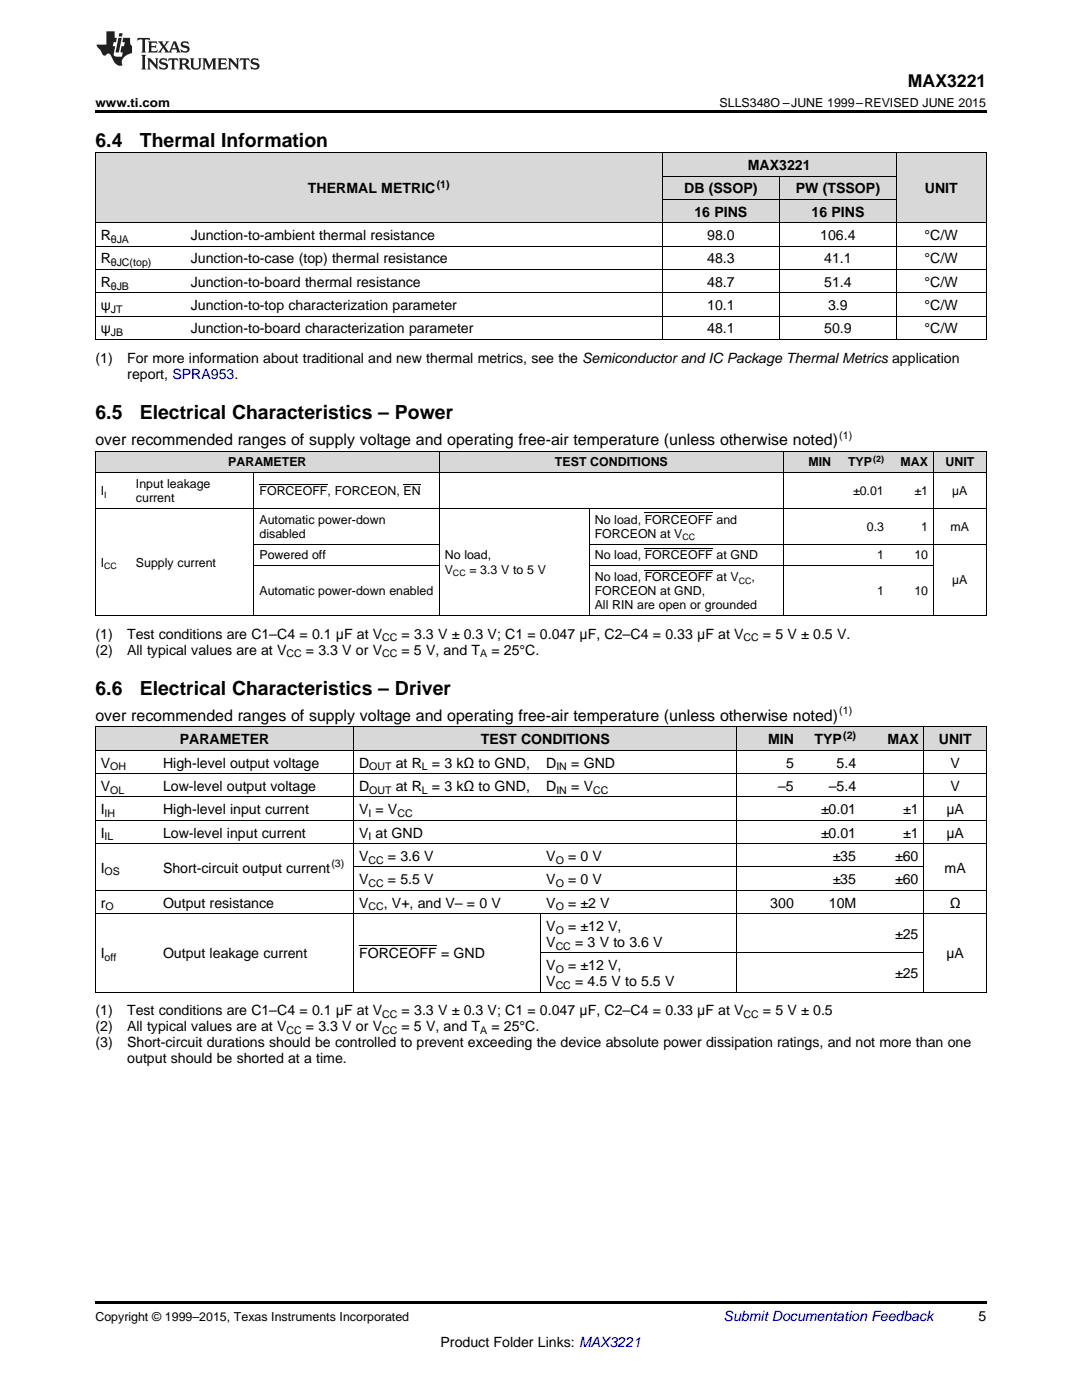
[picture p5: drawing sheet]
<svg xmlns="http://www.w3.org/2000/svg" width="216mm" height="279mm" viewBox="0 0 216 279" stroke-linecap="round" stroke-linejoin="round" font-family="sans-serif">
<defs><g id="words">
<g font-size="3.9">
<text x="19" y="29.3">6.4</text>
<text x="27.9" y="29.3">Thermal Information</text>
<text x="19" y="83.6">6.5</text>
<text x="27.9" y="83.6">Electrical Characteristics – Power</text>
<text x="19" y="138.7">6.6</text>
<text x="27.9" y="138.7">Electrical Characteristics – Driver</text>
</g>
<text font-size="3.5" x="181.2" y="17.3">MAX3221</text>
<g font-size="3.2">
<text x="19" y="88.8">over recommended ranges of supply voltage and operating free-air temperature (unless otherwise noted)</text>
<text x="19" y="143.9">over recommended ranges of supply voltage and operating free-air temperature (unless otherwise noted)</text>
</g>
<g font-size="2.8">
<text x="149.2" y="33.9">MAX3221</text>
<text x="61.5" y="38.6">THERMAL METRIC</text>
<text x="136.5" y="38.6">DB (SSOP)</text>
<text x="158.8" y="38.6">PW (TSSOP)</text>
<text x="184.5" y="38.6">UNIT</text>
<text x="20.1" y="47.9">R</text>
<text x="38.1" y="47.9">Junction-to-ambient thermal resistance</text>
<text x="138.6" y="43.3">16 PINS</text>
<text x="141.1" y="47.9">98.0</text>
<text x="161.9" y="43.3">16 PINS</text>
<text x="163.7" y="47.9">106.4</text>
<text x="184.5" y="47.9">°C/W</text>
<text x="20.1" y="52.6">R</text>
<text x="38.1" y="52.6">Junction-to-case (top) thermal resistance</text>
<text x="141.1" y="52.6">48.3</text>
<text x="164.5" y="52.6">41.1</text>
<text x="184.5" y="52.6">°C/W</text>
<text x="20.1" y="57.2">R</text>
<text x="38.1" y="57.2">Junction-to-board thermal resistance</text>
<text x="141.1" y="57.2">48.7</text>
<text x="164.5" y="57.2">51.4</text>
<text x="184.5" y="57.2">°C/W</text>
<text x="20.1" y="61.9">ψ</text>
<text x="38.1" y="61.9">Junction-to-top characterization parameter</text>
<text x="141.1" y="61.9">10.1</text>
<text x="165.2" y="61.9">3.9</text>
<text x="184.5" y="61.9">°C/W</text>
<text x="20.1" y="66.5">ψ</text>
<text x="38.1" y="66.5">Junction-to-board characterization parameter</text>
<text x="141.1" y="66.5">48.1</text>
<text x="164.5" y="66.5">50.9</text>
<text x="184.5" y="66.5">°C/W</text>
<text x="19" y="72.4">(1)</text>
<text x="25.4" y="72.4">For more information about traditional and new thermal metrics, see the Semiconductor and IC Package Thermal Metrics application</text>
<text x="25.4" y="75.6">report, SPRA953.</text>
<text x="19" y="127.5">(1)</text>
<text x="19" y="130.6">(2)</text>
<text x="25.4" y="127.5">Test conditions are C1–C4 = 0.1 μF at V</text>
<text x="25.4" y="130.6">All typical values are at V</text>
<text x="61" y="130.6">= 3.3 V or V</text>
<text x="80.1" y="130.6">= 5 V, and T</text>
<text x="80.1" y="127.5">= 3.3 V ± 0.3 V; C1 = 0.047 μF, C2–C4 = 0.33 μF at V</text>
<text x="98.1" y="130.6">= 25°C.</text>
<text x="152.2" y="127.5">= 5 V ± 0.5 V.</text>
<text x="35.9" y="148.5">PARAMETER</text>
<text x="95.9" y="148.5">TEST CONDITIONS</text>
<text x="153.2" y="148.5">MIN</text>
<text x="162.5" y="148.5">TYP</text>
<text x="177.1" y="148.5">MAX</text>
<text x="187.3" y="148.5">UNIT</text>
<text x="20.1" y="153.2">V</text>
<text x="32.5" y="153.2">High-level output voltage</text>
<text x="71.6" y="153.2">D</text>
<text x="79" y="153.2">at R</text>
<text x="86.2" y="153.2">= 3 kΩ to GND,</text>
<text x="109" y="153.2">D</text>
<text x="114" y="153.2">= GND</text>
<text x="156.8" y="153.2">5</text>
<text x="166.9" y="153.2">5.4</text>
<text x="189.7" y="153.2">V</text>
<text x="20.1" y="157.8">V</text>
<text x="32.5" y="157.8">Low-level output voltage</text>
<text x="71.6" y="157.8">D</text>
<text x="79" y="157.8">at R</text>
<text x="86.2" y="157.8">= 3 kΩ to GND,</text>
<text x="109" y="157.8">D</text>
<text x="114" y="157.8">= V</text>
<text x="155.3" y="157.8">–5</text>
<text x="165.4" y="157.8">–5.4</text>
<text x="189.7" y="157.8">V</text>
<text x="20.1" y="162.5">I</text>
<text x="20.1" y="167.1">I</text>
<text x="32.5" y="162.5">High-level input current</text>
<text x="32.5" y="167.1">Low-level input current</text>
<text x="71.6" y="162.5">V = V</text>
<text x="71.6" y="167.1">V at GND</text>
<text x="163.8" y="162.5">±0.01</text>
<text x="163.8" y="167.1">±0.01</text>
<text x="180.2" y="162.5">±1</text>
<text x="180.2" y="167.1">±1</text>
<text x="188.8" y="162.5">μA</text>
<text x="188.8" y="167.1">μA</text>
<text x="71.6" y="171.8">V</text>
<text x="77.4" y="171.8">= 3.6 V</text>
<text x="109" y="171.8">V</text>
<text x="113.3" y="171.8">= 0 V</text>
<text x="166.2" y="171.8">±35</text>
<text x="178.6" y="171.8">±60</text>
<text x="20.1" y="174.1">I</text>
<text x="32.5" y="174.1">Short-circuit output current</text>
<text x="71.6" y="176.5">V</text>
<text x="77.4" y="176.5">= 5.5 V</text>
<text x="109" y="176.5">V</text>
<text x="113.3" y="176.5">= 0 V</text>
<text x="166.2" y="176.5">±35</text>
<text x="178.6" y="176.5">±60</text>
<text x="188.5" y="174.1">mA</text>
<text x="20.1" y="181.1">r</text>
<text x="32.5" y="181.1">Output resistance</text>
<text x="71.6" y="181.1">V</text>
<text x="76.6" y="181.1">, V+, and V– = 0 V</text>
<text x="109" y="181.1">V</text>
<text x="109" y="185.8">V</text>
<text x="113.3" y="181.1">= ±2 V</text>
<text x="113.3" y="185.8">= ±12 V,</text>
<text x="153.7" y="181.1">300</text>
<text x="165.4" y="181.1">10M</text>
<text x="189.5" y="181.1">Ω</text>
<text x="20.1" y="191.3">I</text>
<text x="32.5" y="191.3">Output leakage current</text>
<text x="71.6" y="191.3">FORCEOFF = GND</text>
<text x="109" y="188.9">V</text>
<text x="114.8" y="188.9">= 3 V to 3.6 V</text>
<text x="178.6" y="187.4">±25</text>
<text x="188.8" y="191.3">µA</text>
<text x="109" y="193.6">V</text>
<text x="109" y="196.8">V</text>
<text x="113.3" y="193.6">= ±12 V,</text>
<text x="114.8" y="196.8">= 4.5 V to 5.5 V</text>
<text x="178.6" y="195.2">±25</text>
<text x="19" y="202.6">(1)</text>
<text x="25.4" y="202.6">Test conditions are C1–C4 = 0.1 μF at V</text>
<text x="80.1" y="202.6">= 3.3 V ± 0.3 V; C1 = 0.047 μF, C2–C4 = 0.33 μF at V</text>
<text x="152.2" y="202.6">= 5 V ± 0.5</text>
<text x="19" y="205.8">(2)</text>
<text x="19" y="209">(3)</text>
<text x="25.4" y="205.8">All typical values are at V</text>
<text x="25.4" y="209">Short-circuit durations should be controlled to prevent exceeding the device absolute power dissipation ratings, and not more than one</text>
<text x="61" y="205.8">= 3.3 V or V</text>
<text x="80.1" y="205.8">= 5 V, and T</text>
<text x="98.1" y="205.8">= 25°C.</text>
<text x="25.4" y="212.2">output should be shorted at a time.</text>
<text x="195.3" y="263.6">5</text>
<text x="87.9" y="268.9">Product Folder Links: MAX3221</text>
</g>
<text font-size="2.8" fill="#0000c8" x="144.4" y="263.6">Submit Documentation Feedback</text>
<g font-size="2.5">
<text x="19" y="21.4">www.ti.com</text>
<text x="143.6" y="21.4">SLLS348O –JUNE 1999–REVISED JUNE 2015</text>
<text x="45.5" y="93.1">PARAMETER</text>
<text x="110.7" y="93.1">TEST</text>
<text x="117.8" y="93.1">CONDITIONS</text>
<text x="161.3" y="93.1">MIN</text>
<text x="169.2" y="93.1">TYP</text>
<text x="179.7" y="93.1">MAX</text>
<text x="188.7" y="93.1">UNIT</text>
<text x="20.1" y="98.8">I</text>
<text x="27.1" y="97.4">Input leakage</text>
<text x="27.1" y="100.2">current</text>
<text x="51.8" y="98.8">FORCEOFF, FORCEON, EN</text>
<text x="170.2" y="98.8">±0.01</text>
<text x="182.5" y="98.8">±1</text>
<text x="190" y="98.8">µA</text>
<text x="51.8" y="104.5">Automatic power-down</text>
<text x="51.8" y="107.4">disabled</text>
<text x="118.7" y="104.5">No load, FORCEOFF and</text>
<text x="118.7" y="107.4">FORCEON at V</text>
<text x="173" y="105.9">0.3</text>
<text x="183.8" y="105.9">1</text>
<text x="189.7" y="105.9">mA</text>
<text x="20.1" y="113.1">I</text>
<text x="27.1" y="113.1">Supply current</text>
<text x="51.8" y="111.7">Powered off</text>
<text x="88.8" y="111.7">No load,</text>
<text x="118.7" y="111.7">No load, FORCEOFF at GND</text>
<text x="175" y="111.7">1</text>
<text x="182.5" y="111.7">10</text>
<text x="51.8" y="118.8">Automatic power-down enabled</text>
<text x="88.8" y="114.5">V</text>
<text x="93.7" y="114.5">= 3.3 V to 5 V</text>
<text x="118.7" y="116">No load, FORCEOFF at V</text>
<text x="118.7" y="118.8">FORCEON at GND,</text>
<text x="150" y="116">,</text>
<text x="175" y="118.8">1</text>
<text x="182.5" y="118.8">10</text>
<text x="190" y="116.6">µA</text>
<text x="118.7" y="121.6">All RIN are open or grounded</text>
<text x="19" y="263.6">Copyright © 1999–2015, Texas Instruments Incorporated</text>
</g>
<g font-size="2.1">
<text x="87.1" y="37.5">(1)</text>
<text x="22.1" y="48.5">θJA</text>
<text x="22.1" y="53.1">θJC(top)</text>
<text x="22.1" y="57.8">θJB</text>
<text x="22.1" y="62.4">JT</text>
<text x="22.1" y="67.1">JB</text>
<text x="167.5" y="87.5">(1)</text>
<text x="57.1" y="131.2">CC</text>
<text x="76.2" y="131.2">CC</text>
<text x="76.3" y="128">CC</text>
<text x="95.8" y="131.2">A</text>
<text x="148.4" y="128">CC</text>
<text x="167.5" y="142.6">(1)</text>
<text x="168.3" y="147.4">(2)</text>
<text x="22" y="153.7">OH</text>
<text x="73.7" y="153.7">OUT</text>
<text x="84.2" y="153.7">L</text>
<text x="111" y="153.7">IN</text>
<text x="22" y="158.4">OL</text>
<text x="73.7" y="158.4">OUT</text>
<text x="84.2" y="158.4">L</text>
<text x="111" y="158.4">IN</text>
<text x="118.4" y="158.4">CC</text>
<text x="20.9" y="163.1">IH</text>
<text x="20.9" y="167.7">IL</text>
<text x="73.5" y="163.1">I</text>
<text x="73.5" y="167.7">I</text>
<text x="79.3" y="163.1">CC</text>
<text x="66.1" y="173">(3)</text>
<text x="73.5" y="172.4">CC</text>
<text x="110.9" y="172.4">O</text>
<text x="20.9" y="174.7">OS</text>
<text x="73.5" y="177">CC</text>
<text x="110.9" y="177">O</text>
<text x="21" y="181.7">O</text>
<text x="73.5" y="181.7">CC</text>
<text x="110.9" y="181.7">O</text>
<text x="20.9" y="191.8">off</text>
<text x="110.9" y="186.3">O</text>
<text x="110.9" y="189.5">CC</text>
<text x="110.9" y="194.2">O</text>
<text x="110.9" y="197.3">CC</text>
<text x="76.3" y="203.2">CC</text>
<text x="148.4" y="203.2">CC</text>
<text x="57.1" y="206.4">CC</text>
<text x="76.2" y="206.4">CC</text>
<text x="95.8" y="206.4">A</text>
</g>
<g font-size="1.8">
<text x="174.2" y="92.1">(2)</text>
<text x="20.8" y="99.3">I</text>
<text x="136.2" y="107.8">CC</text>
<text x="20.8" y="113.6">CC</text>
<text x="90.4" y="115">CC</text>
<text x="147.4" y="116.5">CC</text>
</g>
</g></defs>
<g fill="#d8d8d8">
<path d="M19 145.1h12.5v4.7h-12.5z"/>
<path d="M31.5 145.1h39.1v4.7h-39.1z"/>
<path d="M70.6 145.1h37.3v4.7h-37.3z"/>
<path d="M107.9 145.1h39.1v4.7h-39.1z"/>
<path d="M147 145.1h12.5v4.7h-12.5z"/>
<path d="M159.5 145.1h12.4v4.7h-12.4z"/>
<path d="M171.9 145.1h12.5v4.7h-12.5z"/>
<path d="M184.4 145.1h12.4v4.7h-12.4z"/>
<path d="M19 90.1h7.1v4.3h-7.1z"/>
<path d="M26.1 90.1h24.6v4.3h-24.6z"/>
<path d="M50.7 90.1h37v4.3h-37z"/>
<path d="M87.7 90.1h29.9v4.3h-29.9z"/>
<path d="M117.6 90.1h38.8v4.3h-38.8z"/>
<path d="M156.4 90.1h10.5v4.3h-10.5z"/>
<path d="M166.9 90.1h10.6v4.3h-10.6z"/>
<path d="M177.5 90.1h8.8v4.3h-8.8z"/>
<path d="M186.3 90.1h10.5v4.3h-10.5z"/>
<path d="M19 30.6h18v13.9h-18z"/>
<path d="M37 30.6h95.2v13.9h-95.2z"/>
<path d="M132.2 39.9h23.3v4.6h-23.3z"/>
<path d="M155.5 39.9h23.4v4.6h-23.4z"/>
<path d="M178.9 30.6h17.9v13.9h-17.9z"/>
<path d="M132.2 35.2h23.3v4.7h-23.3z"/>
<path d="M155.5 35.2h23.4v4.7h-23.4z"/>
<path d="M132.2 30.6h23.3v4.6h-23.3z"/>
<path d="M155.5 30.6h23.4v4.6h-23.4z"/>
</g>
<g fill="#000">
<path d="M19 22h177.8v.5h-177.8zM19 67.8h.2zM132.1 67.8h.1zM155.4 67.8h.1zM178.8 67.8h.1zM196.7 67.8h.1zM19 122.8l.2 .1zM50.6 122.8l.1 .1zM87.6 122.8l.1 .1zM117.5 122.8l.1 .1zM156.2 122.8l.2 .1zM166.8 122.8l.1 .1z"/>
<path d="M177.4 122.8l.1 .1zM186.2 122.8l.1 .1zM196.7 122.8l.1 .1zM19 198h.2zM70.5 198h.1zM107.8 198h.1zM146.9 198h.1zM159.4 198h.1zM171.8 198h.1zM184.3 198h.1zM196.7 198h.1zM19 259.7h177.8v.5h-177.8z"/>
</g>
<g fill="none" stroke="#000" stroke-width=".2">
<path d="M19 30.5h177.8M19.1 30.5v37.3M132.1 30.5v37.3M132.2 39.8h46.7M132.2 35.2h46.7M155.5 35.2v32.6M178.8 30.5v37.3M196.8 30.5v37.3M19 58.4h177.8M19 53.8h177.8M19 49.1h177.8M19 44.5h177.8"/>
<path d="M19 67.8h177.8M19 63.1h177.8M19 94.3h177.8M19 90h177.8M19.1 90v32.9M50.7 94.3v28.6M87.6 90v32.9M156.3 90v32.9M186.2 90v32.9M196.8 90v32.9M19 101.4h177.8M50.7 112.9h37"/>
<path d="M50.7 108.6h37M117.6 101.5v21.4M117.6 112.9h68.7M117.6 108.6h79.2M19 122.8h177.8M19 159h177.8M19 154.4h177.8M19 149.7h177.8M19 145.1h177.8M19.1 145.1v52.9M70.5 145.1v52.9M147 145.1v52.9"/>
<path d="M184.3 145.1v52.9M196.8 145.1v52.9M19 177.7h177.8M19 168.4h177.8M19 163.7h177.8M70.6 173h113.8M19 198h177.8M19 182.3h177.8M107.9 182.4v15.6M107.9 190.2h76.5"/>
</g>
<g fill="#231f20">
<path d="M27.5 7.6l-.1 .5 .4-.2h.6v.1v2.1l-.2 .4h1l-.3-.4v-2.1l.1-.1h.5l.5 .2-.2-.5zM29.5 8.3l.2 .3v1.5l-.2 .4h1.8l.2-.6a1.04 1.04 0 0 1-1.3 .2v-.7h.6l.3 .2v-.6l-.3 .2h-.6v-.6l.8-.1 .4 .3-.2-.5zM31.5 8.3l.9 1.1-.9 1.1h.8l-.2-.2 .5-.7 .4 .7-.2 .2h1.5l-.1-.2 .1-.4h.9l.1 .4-.2 .2h1l-.3-.3-.7-1.9h-.5l-.9 2-.8-1 .9-1h-.8l.1 .3-.3 .5-.4-.6 .2-.2zM34.7 8.6l.4 1h-.7zM36.3 8.4a.63 .63 0 0 0-.2 .7 .63 .63 0 0 0 .6 .4l.6 .2 .1 .2a.75 .75 0 0 1-.7 .4 .75 .75 0 0 1-.6-.5l.1 .7 .1-.1a1.11 1.11 0 0 0 1.5-.6 1.13 1.13 0 0 0-1.2-.8l-.1-.4a1.04 1.04 0 0 1 1.2 .2l-.2-.5-.1 .1-.5-.2zM28.2 10.9l.2 .4v2.2l-.2 .4h1l-.3-.4v-2.2l.3-.4zM29.3 11.6l.3 .4v1.5l-.3 .4h.8l-.2-.4v-1.3l1.5 1.7v-1.9l.2-.4h-.7l.2 .4v.9l-1.1-1.3zM32 11.8a.62 .62 0 0 0-.2 .7 .62 .62 0 0 0 .6 .4l.6 .1 .1 .3a.76 .76 0 0 1-.7 .3 .76 .76 0 0 1-.6-.4l.1 .7 .1-.1a1.11 1.11 0 0 0 1.5-.6 1.13 1.13 0 0 0-1.2-.8l-.1-.4a1.04 1.04 0 0 1 1.2 .2l-.2-.6-.1 .1-.5-.1zM33.7 11.6l-.2 .6a.61 .61 0 0 1 .8-.3v1.6l-.2 .4h.9l-.2-.4v-1.6a.63 .63 0 0 1 .8 .3l-.2-.6zM35.6 11.6l.3 .4v1.5l-.3 .4h1l-.2-.2v-.8l.5 .2a.76 .76 0 0 0 1.2 .7l-1-1a.58 .58 0 0 0 .6-.5 .58 .58 0 0 0-.5-.6zM36.4 11.9h.1a.45 .45 0 0 1 .5 .1 .45 .45 0 0 1 .1 .5l-.7 .2zM37.9 11.6l.2 .2a2.17 2.17 0 0 0 .3 1.9 .99 .99 0 0 0 1.6-.6v-1.1l.2-.4h-.7l.2 .2a1.92 1.92 0 0 1-.2 1.8 .6 .6 0 0 1-.9-.5v-1.1l.2-.4zM40.4 11.6l.2 .4v1.5l-.2 .4h.7l-.2-.4v-1.4l.8 1.8 .8-1.8v1.4l-.2 .4h.9l-.2-.4v-1.5l.2-.4h-.8l-.6 1.5-.6-1.5zM43.4 11.6l.2 .4v1.5l-.2 .4h1.8l.2-.6a1.04 1.04 0 0 1-1.3 .1v-.6h.5l.4 .2v-.6l-.4 .2h-.5v-.7h.8l.3 .3-.1-.6zM45.5 11.6l.2 .4v1.5l-.2 .4h.7l-.2-.4v-1.3l1.5 1.7v-1.9l.2-.4h-.7l.2 .4v.9l-1.1-1.3zM47.9 11.6l-.1 .6a.61 .61 0 0 1 .8-.3v1.6l-.3 .4h1l-.3-.4 .1-1.6a.63 .63 0 0 1 .7 .3l-.1-.6zM50.2 11.8a.62 .62 0 0 0-.2 .7 .62 .62 0 0 0 .6 .4l.6 .1 .2 .3a.76 .76 0 0 1-.8 .3 .76 .76 0 0 1-.6-.4l.1 .7 .2-.1a1.11 1.11 0 0 0 1.5-.6 1.13 1.13 0 0 0-1.3-.8l-.1-.4a1.04 1.04 0 0 1 1.2 .2l-.1-.6-.2 .1-.5-.1z"/>
<path d="M21.2 6.3v2.6h-1.9l.1 .4 .7 .9a.91 .91 0 0 0 1 .8 .56 .56 0 0 1 .5-.3 .56 .56 0 0 1 .5 .3l.4 .8a1.53 1.53 0 0 0 1.9 1.2 1.54 1.54 0 0 1 1-2.1l.9-.3v-1.4a1.52 1.52 0 0 1-.3-1.6h-1.4l-.2 .8h.5l-.2 .8h-.4l-.2 1v.2l.4 .1-.2 .8a1.93 1.93 0 0 1-1.6-.3l.3-1.8h-.5l.2-.8h.4l.2-.8h-.4v-1.3zM23.6 7.6l-.6 2.9h.7l.6-2.9zM23.8 6.6l-.1 .7h.6l.2-.7z"/>
</g>
<path d="M51.8 96.7h13.6M80.5 96.7h3.5M128.7 113.8h13.5M128.7 109.5h13.5M128.7 102.4h13.5M71.6 188.8h15.6" fill="none" stroke="#000" stroke-width=".2"/>
<use href="#words"/>
</svg>
